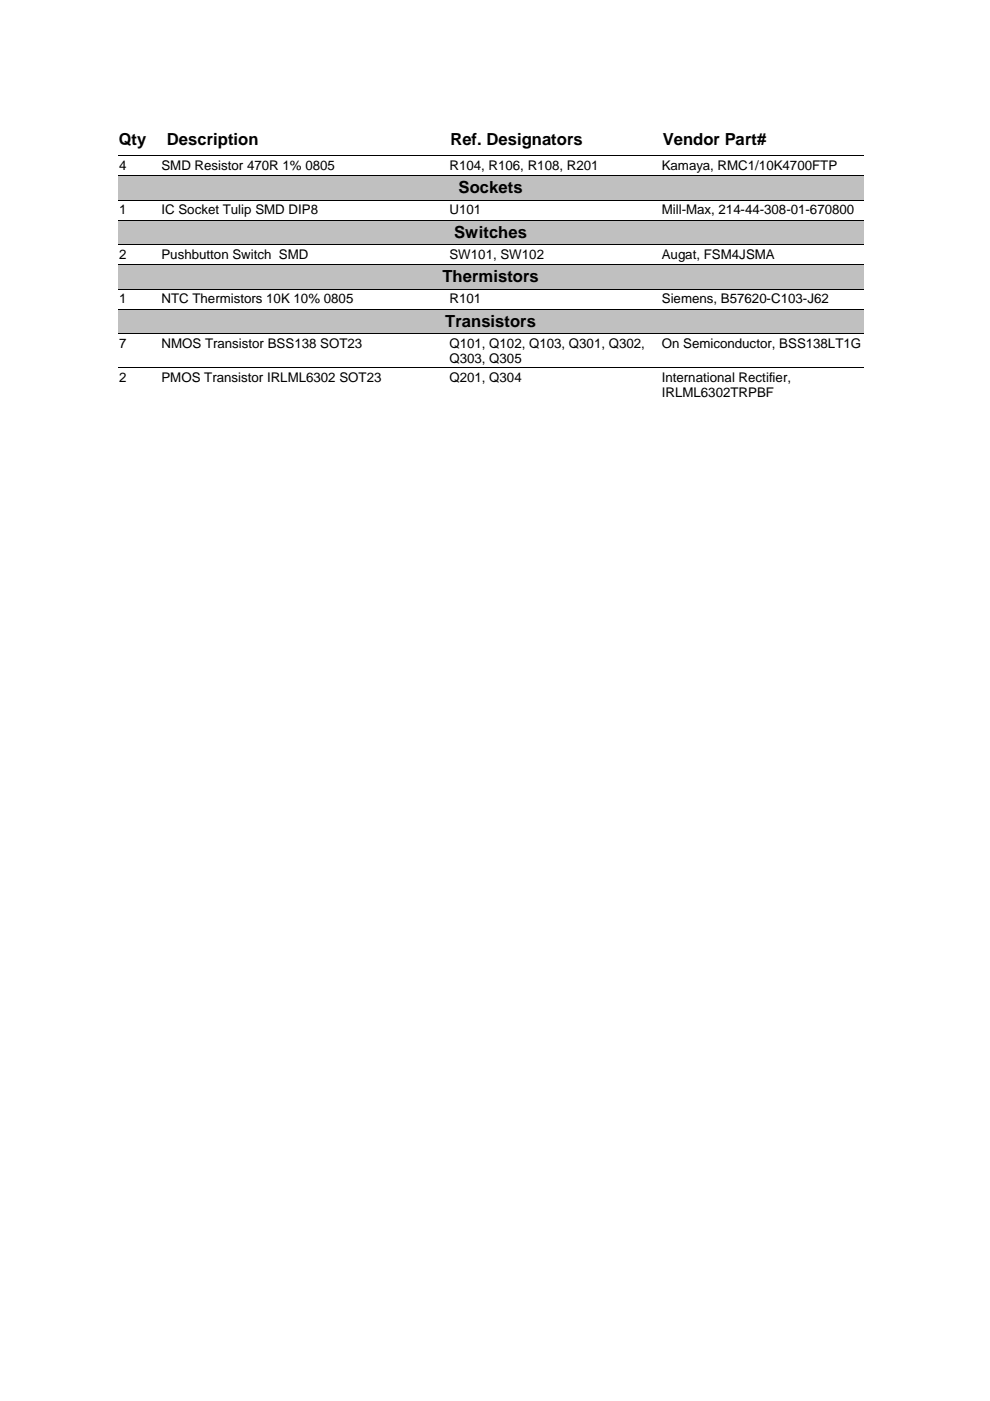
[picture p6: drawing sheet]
<svg xmlns="http://www.w3.org/2000/svg" width="210mm" height="297mm" viewBox="0 0 210 297" stroke-linecap="round" stroke-linejoin="round" font-family="sans-serif">
<defs><g id="words">
<g font-size="3.5">
<text x="25.2" y="30.7">Qty</text>
<text x="35.4" y="30.8">Description</text>
<text x="95.5" y="30.7">Ref. Designators</text>
<text x="140.5" y="30.7">Vendor Part#</text>
<text x="97.2" y="40.9">Sockets</text>
<text x="96.3" y="50.4">Switches</text>
<text x="93.8" y="59.9">Thermistors</text>
<text x="94.4" y="69.3">Transistors</text>
</g>
<g font-size="2.8">
<text x="25.3" y="35.9">4</text>
<text x="34.2" y="35.9">SMD Resistor 470R 1% 0805</text>
<text x="95.3" y="35.9">R104, R106, R108, R201</text>
<text x="140.3" y="35.9">Kamaya, RMC1/10K4700FTP</text>
<text x="25.3" y="45.4">1</text>
<text x="34.2" y="45.4">IC Socket Tulip SMD DIP8</text>
<text x="95.3" y="45.4">U101</text>
<text x="140.3" y="45.4">Mill-Max, 214-44-308-01-670800</text>
<text x="25.3" y="54.9">2</text>
<text x="34.2" y="54.9">Pushbutton Switch SMD</text>
<text x="95.3" y="54.9">SW101, SW102</text>
<text x="140.3" y="54.9">Augat, FSM4JSMA</text>
<text x="25.3" y="64.3">1</text>
<text x="34.2" y="64.3">NTC Thermistors 10K 10% 0805</text>
<text x="95.3" y="64.3">R101</text>
<text x="140.3" y="64.3">Siemens, B57620-C103-J62</text>
<text x="25.3" y="73.8">7</text>
<text x="34.2" y="73.8">NMOS Transistor BSS138 SOT23</text>
<text x="95.3" y="73.8">Q101, Q102, Q103, Q301, Q302,</text>
<text x="95.3" y="77">Q303, Q305</text>
<text x="140.3" y="73.8">On Semiconductor, BSS138LT1G</text>
<text x="25.3" y="80.9">2</text>
<text x="34.2" y="80.9">PMOS Transistor IRLML6302 SOT23</text>
<text x="95.3" y="80.9">Q201, Q304</text>
<text x="140.3" y="80.9">International Rectifier,</text>
<text x="140.3" y="84.2">IRLML6302TRPBF</text>
</g>
</g></defs>
<path d="M25 33h158" fill="none" stroke="#000" stroke-width=".21"/>
<path d="M25 37.2h158.1v5.2h-158.1z" fill="#c0c0c0"/>
<path d="M25 37.2h158M25 42.4h158" fill="none" stroke="#000" stroke-width=".21"/>
<path d="M25 46.7h158.1v5.2h-158.1z" fill="#c0c0c0"/>
<path d="M25 46.7h158M25 51.9h158" fill="none" stroke="#000" stroke-width=".21"/>
<path d="M25 56.1h158.1v5.3h-158.1z" fill="#c0c0c0"/>
<path d="M25 56.2h158M25 61.4h158" fill="none" stroke="#000" stroke-width=".21"/>
<path d="M25 65.6h158.1v5.2h-158.1z" fill="#c0c0c0"/>
<path d="M25 65.6h158M25 70.8h158M25 78h158" fill="none" stroke="#000" stroke-width=".21"/>
<use href="#words"/>
</svg>
